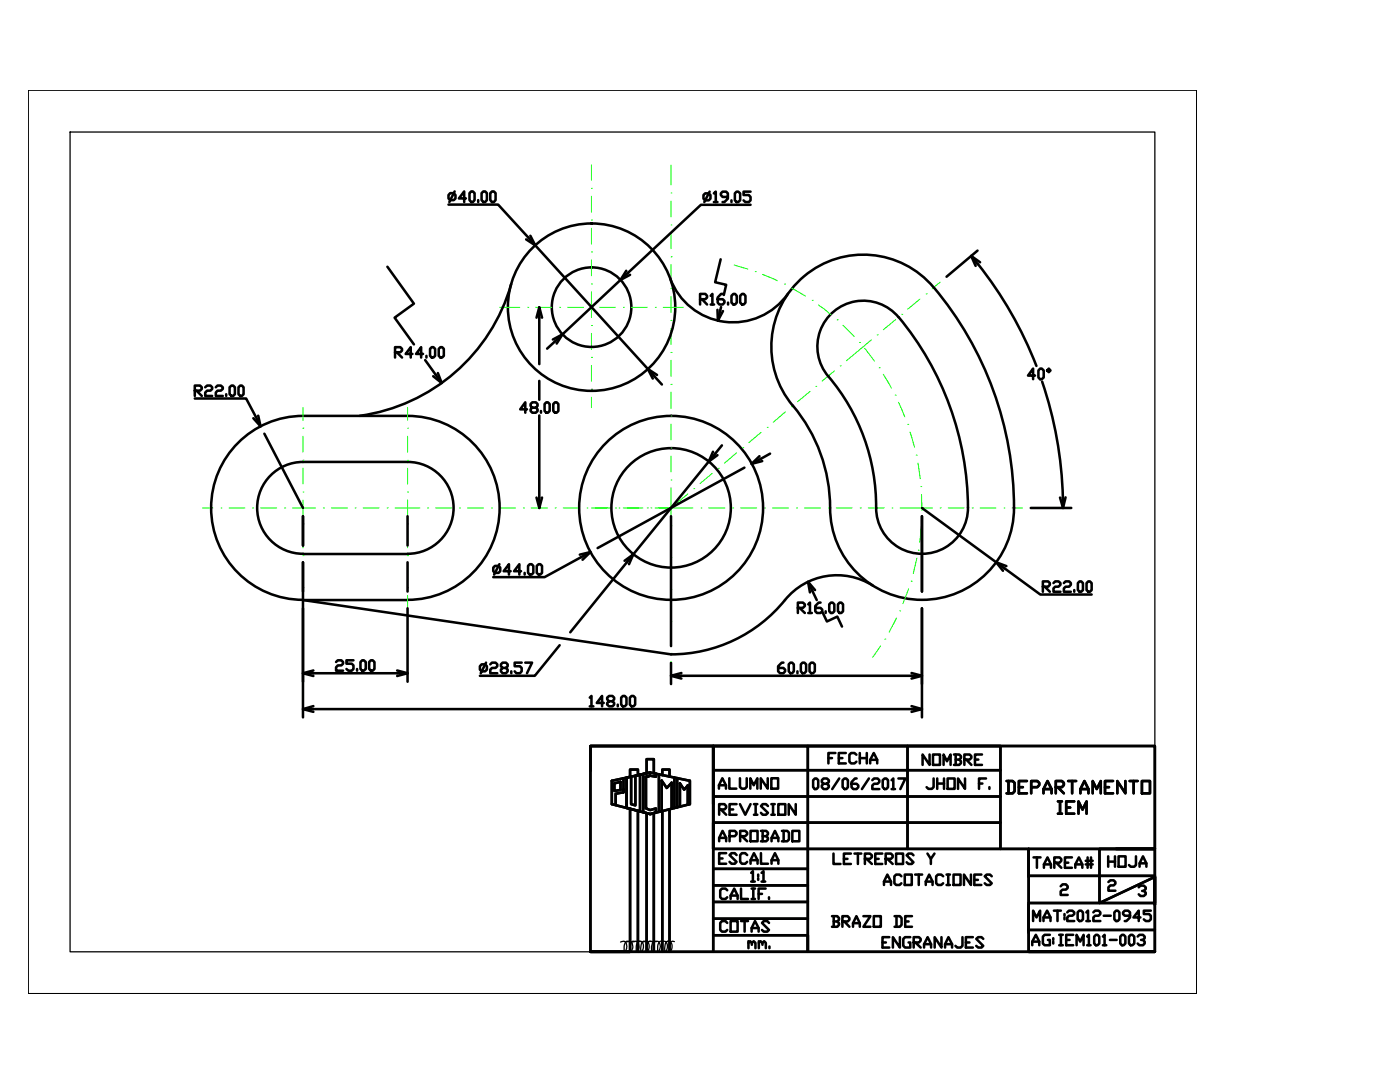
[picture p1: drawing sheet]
<svg xmlns="http://www.w3.org/2000/svg" width="279mm" height="216mm" viewBox="0 0 279 216" stroke-linecap="round" stroke-linejoin="round" font-family="sans-serif">
<!-- layer: Eje -->
<g fill="none" stroke="#0f0" stroke-width=".2">
<path d="M118 37.6h.1M118 32.9v3.1M118 39.1v3.2M133.9 38.5h.1M133.9 32.9v4M118 56.7h.1M118 50.3h.1M118 43.9h.1M118 45.5v3.2M118 51.9v3.1M118 58.2v5.1M133.9 57.6h.1"/>
<path d="M133.9 51.2h.1M133.9 44.9h.1M133.9 40.1v3.2M133.9 46.5v3.1M133.9 52.8v3.2M133.9 59.2v3.2M146.5 52.9l2.7 .8M150.7 54.2h.1M152.2 54.8l2.9 1.2M156.6 56.7h.1M158 57.5l2.7 1.6M162.1 59.9h.1"/>
<path d="M183.6 59.7l-2.4 2M184.8 58.6h.1M187.6 56.3l-1.6 1.3M99.7 61.3h4M105.3 61.3h.1M106.9 61.3h3.2M111.7 61.3h.1M113.3 61.3h3.2M118 77.7h.1M118 71.3h.1M118 65h.1M118 61.3h.1"/>
<path d="M118 66.5v3.2M118 72.9v3.2M118 79.3v2M119.6 61.3h3.2M124.4 61.3h.1M126 61.3h3.2M130.8 61.3h.1M132.3 61.3h4.1M133.9 76.7h.1M133.9 70.3h.1M133.9 63.9h.1M133.9 65.5v3.2"/>
<path d="M133.9 71.9v3.2M133.9 78.2v3.3M161.6 78.1l-2.4 2.1M162.8 77.1h.1M163.3 60.8l2.5 2M166.5 74l-2.4 2M167.1 63.8h.1M167.7 73h.1M168.2 64.9l2.3 2.3M171.5 68.3h.1M172.6 69.5l1.9 2.6M173.9 67.8l-5 4.2"/>
<path d="M175.1 66.8h.1M175.4 73.4h.1M176.3 74.7l1.6 2.7M178.7 78.8h.1M178.7 63.8l-2.4 2M180 62.7h.1M60.5 85.4h.1M60.5 91.8h.1M60.5 98.2h.1M60.5 81.3v2.6M60.5 87.1v3.1M60.5 93.4v3.2"/>
<path d="M60.5 99.8v3.2M81.3 85.4h.1M81.3 91.8h.1M81.3 98.2h.1M81.3 81.3v2.6M81.3 87.1v3.1M81.3 93.4v3.2M81.3 99.8v3.2M133.9 95.8h.1M133.9 89.4h.1M133.9 83h.1M133.9 84.6v3.2"/>
<path d="M133.9 91v3.2M133.9 97.3v6M137.3 98.6l-3.4 2.8h-3.2M138.5 97.5h.1M142.1 94.5l-2.4 2M143.4 93.4h.1M147 90.4l-2.4 2M148.2 89.3h.1M151.9 86.3l-2.4 2M153.1 85.3h.1M156.7 82.2l-2.4 2.1M158 81.2h.1"/>
<path d="M179.3 80.3l1.3 2.9M181.2 84.7h.1M181.6 86.2l.9 3.1M182.9 90.8h.1M183.2 92.4l.5 3.1M183.8 97.1h.1M183.9 98.7l.1 3.2M40.4 101.4h2.1M44.1 101.4h.1M45.7 101.4h3.2M50.4 101.4h.1M52 101.4h3.2"/>
<path d="M56.8 101.4h.1M58.4 101.4h4.6M60.5 104.5h.1M60.5 110.9h.1M60.5 117.3h.1M60.5 106.1v3.2M60.5 112.5v3.2M60.5 118.8v2.6M64.5 101.4h.1M66.1 101.4h3.2M70.9 101.4h.1M72.5 101.4h3.2"/>
<path d="M77.3 101.4h.1M78.8 101.4h5M81.3 104.5h.1M81.3 110.9h.1M81.3 117.3h.1M81.3 106.1v3.2M81.3 112.5v3.2M81.3 118.8v2.6M85.4 101.4h.1M87 101.4h3.1M91.7 101.4h.1M93.3 101.4h3.2"/>
<path d="M98.1 101.4h.1M99.7 101.4h3.1M104.5 101.4h.1M106 101.4h3.2M110.8 101.4h.1M112.4 101.4h3.2M117.2 101.4h.1M118 101.4h3.9M122.8 101.4h.1M123.5 101.4h.1M124.4 101.4h3.9M129.2 101.4h.1"/>
<path d="M129.9 101.4h.1M131.5 101.4h6.8M133.9 104.9h.1M133.9 111.3h.1M133.9 117.6h.1M133.9 106.5v3.2M133.9 112.9v3.1M133.9 119.2v3.2M139.9 101.4h.1M141.4 101.4h3.3M146.2 101.4h.1M147.8 101.4h3.2"/>
<path d="M152.6 101.4h.1M154.2 101.4h3.2M159 101.4h.1M160.5 101.4h3.2M165.3 101.4h.1M166.9 101.4h3.2M171.7 101.4h.1M173.3 101.4h3.2M178 101.4h.1M179.6 101.4h6.5M181.3 117.5l-1.1 3M181.8 116h.1"/>
<path d="M183 111.4l-.7 3M183.3 109.8h.1M183.9 105l-.4 3.2M184 103.4h.1M187.6 101.4h.1M189.2 101.4h3.2M194 101.4h.1M195.6 101.4h3.2M200.4 101.4h.1M201.9 101.4h2.1M133.9 124h.1M133.9 130.4h.1"/>
<path d="M133.9 125.6v3.1M133.9 132v1.9M175.7 128.9l-1.5 2.3M176.6 127.5h.1M178.9 123.3l-1.5 2.9M179.5 121.9h.1"/>
</g>
<!-- layer: Perfil visible -->
<g fill="none" stroke="#000" stroke-width=".51">
<path d="M89.8 38.5h.8l.3 .4v.7l-.3 .3h-.8l-.3-.3v-.7zM90.7 38.2l-1 2.1M93 39.6h-1.4l1-1.4v2.1M93.7 38.5l.3-.3h.4l.3 .3v1.4l-.3 .4h-.4l-.3-.4zM95.4 39.9v.4M96.1 38.5l.3-.3h.4l.4 .3v1.4l-.4 .4h-.4l-.3-.4zM97.8 38.5l.4-.3h.4l.3 .3v1.4l-.3 .4h-.4l-.4-.4zM140.7 38.6h.7l.4 .3v.7l-.4 .4h-.7l-.3-.4v-.7zM141.6 38.2l-1 2.1M142.5 38.6l.3-.4v2.1M145.3 39.3h-1.1l-.3-.4v-.3l.3-.4h.7l.4 .4v1l-.7 .7h-.4M146 40v.3"/>
<path d="M146.7 38.6l.3-.4h.3l.4 .4v1.4l-.4 .3h-.3l-.3-.3zM149.8 38.2h-1.4v.7h1.1l.3 .4v.7l-.3 .3h-.8l-.3-.3M77.3 53.2l5.3 7.4-3.8 2.8 3.8 5.3M89.5 40.8h9.9l6 6.6M102 56.7a36.7 36.7 0 0 1-30.2 26.3M106.8 49l22.5 24.6M123.8 55.9l-11.6 10.8M133.7 55.5a13.4 13.4 0 0 0 23.5 3.1M139.7 59.7h1.1l.3-.3v-.4l-.3-.4h-1.1v2.2M140.1 59.7l1 1.1M141.8 59l.4-.4v2.2M142.5 40.3h.7"/>
<path d="M143.8 51.7l-1.1 4.6 2.2 .5-.4 2.1M144.2 58.6h-.3l-.7 .8v1l.4 .4h.6l.4-.4v-.4l-.4-.3h-1M146 59l.4-.4h.3l.3 .4v1.4l-.3 .4h-.3l-.4-.4zM147.7 59l.4-.4h.3l.4 .4v1.4l-.4 .4h-.3l-.4-.4zM149.8 40.9h-9.9l-14.5 13.5M186.3 57.4a18.4 18.4 0 0 0-25.8-2.3 18.4 18.4 0 0 0-2.3 25.9M186.4 57.3a68 68 0 0 1 15.9 45.8 18.4 18.4 0 0 1-20 16.5 18.4 18.4 0 0 1-16.7-19.8 31.7 31.7 0 0 0-7.4-18.9M195.1 50l-6.2 5.2M195.2 52.7a78.2 78.2 0 0 1 11.6 20.3M38.9 79.5h10.2l2 3.7M38.9 77.9h1l.4-.3v-.3l-.4-.4h-1v2.1M39.2 77.9l1.1 1.1"/>
<path d="M41 77.3l.3-.4h.7l.3 .4v.3l-.3 .3h-.7l-.3 .4v.7h1.3M43.1 77.3l.3-.4h.7l.4 .4v.3l-.4 .3h-.7l-.3 .4v.7h1.4M45.1 78.7v.3M45.8 77.3l.4-.4h.3l.4 .4v1.4l-.4 .3h-.3l-.4-.3zM47.6 77.3l.3-.4h.4l.3 .4v1.4l-.3 .3h-.4l-.3-.3zM78.8 70.3h1.1l.3-.4v-.3l-.3-.3h-1.1v2M79.2 70.3l1 1M82.3 70.6h-1.3l1-1.3v2M84.4 70.6h-1.4l1-1.3v2M84.9 71.9l2 2.8M85.1 71v.3M85.8 69.6l.4-.3h.3l.3 .3v1.4l-.3 .3h-.3l-.4-.3z"/>
<path d="M87.6 69.6l.3-.3h.3l.4 .3v1.4l-.4 .3h-.3l-.3-.3zM107.6 63.4v9.3M107.6 76v3.8M110.7 68.2l-1.5 1.4M130.7 75.2l1.4 1.5M141.8 60.8h.7M143.9 61.3l-.2 .6M145.3 60.4v.4M179.3 63.3a59.7 59.7 0 0 1 13.8 39 9.2 9.2 0 0 1-9.5 8.2 9.2 9.2 0 0 1-8.7-9.2 40.5 40.5 0 0 0-10.2-27 9.2 9.2 0 0 1 2.1-12.5 9.2 9.2 0 0 1 12.5 1.5M206.6 74.9h-1.4l1-1.4v2.2M207.6 73.5h.3l.4 .4v1.4l-.4 .4h-.3l-.4-.4v-1.4zM208 76.1a78.2 78.2 0 0 1 4.1 23.1"/>
<path d="M209.3 73.5l.3 .4-.3 .4-.3-.4zM52.8 86.5l7.7 14.9M81.3 92.2h-20.8a9.2 9.2 0 0 0-9.2 9.1 9.2 9.2 0 0 0 9.2 9.2M81.3 83h-20.8a18.4 18.4 0 0 0-18.4 18.3 18.4 18.4 0 0 0 18.4 18.4M81.4 92.2a9.2 9.2 0 0 1 9.1 9.1 9.2 9.2 0 0 1-9.1 9.2M81.4 83a18.4 18.4 0 0 1 18.3 18.3 18.4 18.4 0 0 1-18.3 18.4M105.2 81.7h-1.4l1-1.4v2.1M106.2 81.3l-.3-.3v-.4l.3-.3h.7l.4 .3v.4l-.4 .3h-.7l-.3 .4v.3l.3 .4h.7l.4-.4v-.3l-.4-.4M107.6 82.9v16.4M108 82v.4M108.7 80.6l.3-.3h.4l.3 .3v1.4l-.3 .4h-.4l-.3-.4zM110.4 80.6l.4-.3h.3l.3 .3v1.4l-.3 .4h-.3l-.4-.4z"/>
<path d="M141.4 92.1l-15 18.5M144.1 88.9l-1.3 1.6M148.6 93.3l-29.3 16.1M153.7 90.5l-1.8 1M60.5 110.5h20.8M60.5 103v5.9M60.5 112.2v30.9M81.3 103v5.9M81.3 112.2v5.8M98.4 113.3l.4-.4h.7l.3 .4v.7l-.3 .3h-.7l-.4-.3zM99.7 112.6l-1.1 2.1M101.9 114h-1.4l1.1-1.4v2.1"/>
<path d="M104 114h-1.4l1-1.4v2.1M104.7 114.3v.4M105.4 112.9l.3-.3h.4l.3 .3v1.4l-.3 .4h-.4l-.3-.4zM107.1 112.9l.4-.3h.3l.4 .3v1.4l-.4 .4h-.3l-.4-.4zM116 111.2l-7.3 4h-10.3M125.1 112.2l-11.3 14M133.9 103v25.9M162.2 118l.8 1.7M174.2 116.9a13.4 13.4 0 0 0-17.5 2.8 29.2 29.2 0 0 1-22.8 10.9l-73.4-10.9h20.8M184 103v15M184 101.4l14.8 10.8M200.5 113.4l7.1 5.2h10.3"/>
<path d="M205.7 101.4h8.1M208.1 117.1h1.1l.3-.4v-.4l-.3-.3h-1.1v2.1M208.5 117.1l1 1M210.2 116.3l.4-.3h.7l.3 .3v.4l-.3 .4h-.7l-.4 .3v.7h1.4M212.3 116.3l.4-.3h.7l.3 .3v.4l-.3 .4h-.7l-.4 .3v.7h1.4M214.4 117.7v.4M215.1 116.3l.3-.3h.4l.3 .3v1.4l-.3 .4h-.4l-.3-.4zM216.8 116.3l.4-.3h.3l.4 .3v1.4l-.4 .4h-.3l-.4-.4zM62.5 134.3h16.8M67.1 132.1l.3-.3h.7l.4 .3v.3l-.4 .4h-.7l-.3 .4v.6h1.4M70.5 131.8h-1.4v.6h1.1l.3 .4v.7l-.3 .3h-.7l-.4-.3M71.3 133.5v.3"/>
<path d="M71.9 132.1l.4-.3h.3l.4 .3v1.4l-.4 .3h-.3l-.4-.3zM73.7 132.1l.3-.3h.4l.3 .3v1.4l-.3 .3h-.4l-.3-.3zM81.3 121.4v14.6M96.1 132.6h.7l.4 .3v.7l-.4 .4h-.7l-.3-.4v-.7zM97 132.2l-1.1 2.1M97.8 132.6l.4-.4h.7l.3 .4v.3l-.3 .4h-.7l-.4 .3v.7h1.4M100.3 133.3l-.3-.4v-.3l.3-.4h.7l.3 .4v.3l-.3 .4h-.7l-.3 .3v.4l.3 .3h.7l.3-.3v-.4l-.3-.3M102 134v.3M104.1 132.2h-1.4v.7h1.1l.3 .4v.7l-.3 .3h-.7l-.4-.3M104.8 132.2h1.4l-1 2.1M111.7 128.7l-5 6.1h-10.9M117.7 139.2l.3-.3v2"/>
<path d="M121.6 139.9l-.4-.4v-.3l.4-.3h.6l.4 .3v.3l-.4 .4h-.6l-.4 .4v.3l.4 .3h.6l.4-.3v-.3l-.4-.4M124 139.2l.3-.3h.4l.3 .3v1.4l-.3 .3h-.4l-.3-.3zM125.7 139.2l.3-.3h.4l.4 .3v1.4l-.4 .3h-.4l-.3-.3zM133.9 132.3v4.2M136 134.8h45.9M156.4 132.2h-.4l-.7 .7v1.1l.4 .3h.7l.3-.3v-.4l-.3-.3h-1.1M157.4 132.6l.3-.4h.4l.3 .4v1.4l-.3 .3h-.4l-.3-.3zM159.1 134v.3M159.2 121.3h1l.4-.4v-.3l-.4-.4h-1v2.1M159.6 121.3l1 1M159.8 132.6l.4-.4h.3l.4 .4v1.4l-.4 .3h-.3l-.4-.3zM161.3 120.6l.3-.4v2.1"/>
<path d="M161.3 122.3h.7M161.6 132.6l.3-.4h.4l.3 .4v1.4l-.3 .3h-.4l-.3-.3zM163.8 120.2h-.4l-.7 .7v1.1l.3 .3h.8l.3-.3v-.4l-.3-.3h-1.1M164.1 122.1l.9 1.9 2.1-1 .9 2M164.8 122v.3M165.5 120.6l.3-.4h.4l.3 .4v1.4l-.3 .3h-.4l-.3-.3zM167.2 120.6l.4-.4h.3l.3 .4v1.4l-.3 .3h-.3l-.4-.3zM184 121.4v21.7M62.5 141.5h119.4M117.7 140.9h.7M120.5 140.3h-1.4l1.1-1.4v2M123.3 140.6v.3"/>
<circle cx="118.1" cy="61.3" r="16.7"/>
<circle cx="118.1" cy="61.3" r="7.9"/>
<circle cx="133.9" cy="101.3" r="18.4"/>
<circle cx="133.9" cy="101.3" r="11.9"/>
</g>
<!-- layer: 0 -->
<g fill="none" stroke="#000" stroke-width=".51">
<path d="M105.4 47.4l1.4 1.6M105.8 47l1 2-1.8-1.2M125 54l-1.2 1.9 1.9-1.1M125.4 54.4l-1.6 1.5M193.8 51.1l1.3 1.6M195.6 52.3l-1.8-1.2 .9 2M86.9 74.7l1.3 1.7M87.4 74.4l.8 2-1.7-1.3M107.1 63.4l.5-2.1 .6 2.1M107.6 61.3v2.1M110.3 67.7l1.9-1-1.1 1.9M112.2 66.7l-1.5 1.5"/>
<path d="M129.3 73.6l1.4 1.6M131.1 74.8l-1.8-1.2 1 1.9M143.2 61.8l.1 2.2 1-1.9M143.7 61.9l-.4 2.1M51.1 83.2l.9 1.9M51.5 82.9l.5 2.2-1.4-1.6M107.1 99.3l.5 2.1 .6-2.1M107.6 99.3v2.1M142.3 90.1l-.9 2 1.8-1.3M142.8 90.5l-1.4 1.6M151.6 91l-1.6 1.6 2.1-.6M151.9 91.5l-1.9 1.1"/>
<path d="M212.1 99.3v2.1M212.7 99.2l-.6 2.2-.5-2.1M115.7 110.7l2.1-.5-1.5 1.5M117.8 110.2l-1.8 1M124.6 111.9l1.8-1.3-.9 2M126.4 110.6l-1.3 1.6M161.3 116.1l.9 1.9M162.7 117.7l-1.4-1.6 .3 2.1M198.8 112.2l1.7 1.2M200.8 113l-2-.8 1.4 1.7M60.5 134.3h2M62.5 133.8l-2 .5 2 .6"/>
<path d="M79.3 133.8l2 .5-2 .6M79.3 134.3h2M133.9 134.8h2.1M136 134.3l-2.1 .5 2.1 .6M181.9 134.3l2.1 .5-2.1 .6M181.9 134.8h2.1M60.5 141.5h2M62.5 140.9l-2 .6 2 .5M181.9 140.9l2.1 .6-2.1 .5M181.9 141.5h2.1"/>
</g>
<!-- layer: continua -->
<g fill="none" stroke="#000" stroke-width=".51">
<path d="M117.8 148.9h112.7v41h-112.7zM117.8 153.8v-4.9h24.5v41M122.1 155.8l7.7-1.7 7.9 1.7v4.7l-7.9 1.9-7.7-1.9zM122.6 156.3l1.2-.3v1.6l-1.2 .2zM124.4 155.3v2.8l-1.5 .3v2.2M125.1 155.3v-.1v6M127.3 154.7v-1.1h-1.6v1.4M128.7 154.4h-.3v7.7l1.4 .3 1.1-.3v-.8l-1.1 .3-.9-.3v-6.3l.9-.2-.9 .2M129 154.3v-2.8h1.5v2.8M129.8 154.1l-2.1 .5v7.3l-2.6-.7v-6l.9-.2v5.5l.8 .2v-5.9l.9-.2M130.9 154.4v.6l-1.1-.2M131.5 154.5v7.5"/>
<path d="M132.2 154.7v-1.1h1.4v1.4M134.6 155.2v6M135.1 155.3v5.8M142.3 148.9h18.9v41v-3.3h-18.9M142.3 148.9v20.5h88.2M142.3 158.9h57.4M142.3 153.7h57.4M142.3 148.9v11.6M143.5 157.4v-.7l.7-1.4 .7 1.4v.7M143.5 156.7h1.4M145.6 155.3v2.1h1.4M147.7 155.3v1.7l.3 .4h.7l.3-.4v-1.7"/>
<path d="M149.7 157.4v-2.1l.7 1.4 .7-1.4v2.1M153.2 155.3v2.1l-1.4-2.1v2.1M153.9 155.3h1.4v2.1h-1.4zM161.2 148.9h19.9v20.5M162.3 155.7l.3-.4h.4l.3 .4v1.4l-.3 .4h-.4l-.3-.4zM164.4 156.4l-.4-.3v-.4l.4-.4h.6l.4 .4v.4l-.4 .3h-.6l-.4 .3v.4l.4 .4h.6l.4-.4v-.4l-.4-.3M165.3 151.3h.7M166.7 150.3h-1.4v2M167.4 151.3h.7M167.5 155.3l-1.4 2.2M168.2 155.7l.3-.4h.4l.3 .4v1.4l-.3 .4h-.4l-.3-.4zM168.8 150.3h-1.4v2h1.4"/>
<path d="M170.9 150.6l-.4-.3h-.6l-.4 .3v1.4l.4 .3h.6l.4-.3M171 155.3h-.4l-.7 .8v1l.4 .4h.7l.3-.4v-.4l-.3-.3h-1.1M171.6 151.3h1.4M171.6 150.3v2M173 150.3v2M173.4 155.3l-1.4 2.2M173.7 152.3v-.7l.7-1.3 .7 1.3v.7M173.7 151.6h1.4M174.1 155.7l.3-.4h.7l.4 .4v.4l-.4 .3h-.7l-.3 .3v.8h1.4M176.2 155.7l.3-.4h.4l.3 .4v1.4l-.3 .4h-.4l-.3-.4zM177.9 155.7l.4-.4v2.2M177.9 157.5h.7"/>
<path d="M179.3 155.3h1.4l-1 2.2M181.1 148.9h18.6v20.5M185.5 150.6v2l-1.4-2v2M186.2 150.6h1.4v2h-1.4zM186.3 155.3v1.8l-.3 .3h-.7l-.4-.3M187 155.3v2.1M187 156.4h1.4M188.3 152.6v-2l.7 1.3 .7-1.3v2M188.4 155.3v2.1M189.1 155.3h1.4v2.1h-1.4zM190.4 150.6h1l.4 .3v.3l-.4 .4M190.7 151.6h.7l.4 .3v.4l-.4 .3h-1"/>
<path d="M190.7 150.6v2M192.5 151.6h1l.4-.4v-.3l-.4-.3h-1v2M192.6 155.3v2.1l-1.4-2.1v2.1M192.8 151.6l1.1 1M194.6 151.6h.7M195.4 156.4h.7M196 150.6h-1.4v2h1.4M196.8 155.3h-1.4v2.1M197.5 157.1v.3M200.9 155.8h1.2l.4 .4v1.7l-.4 .4h-1.2M201.3 155.8v2.5M203.3 157.1h.8"/>
<path d="M204.9 155.8h-1.6v2.5h1.6M205.8 157.1h1.2l.4-.5v-.4l-.4-.4h-1.2v2.5M208.3 158.3v-.8l.8-1.7 .8 1.7v.8M208.3 157.5h1.6M210.7 157.1h1.2l.4-.5v-.4l-.4-.4h-1.2v2.5M211.1 157.1l1.2 1.2M211.1 159.9h.8M211.6 159.9v2.5M213.2 155.8h1.6M214 155.8v2.5M214.4 159.9h-1.6v2.5h1.6M215.6 158.3v-.8l.8-1.7 .8 1.7v.8"/>
<path d="M215.6 157.5h1.6M218.1 158.3v-2.5l.8 1.7 .8-1.7v2.5M220.5 157.1h.8M222.1 155.8h-1.6v2.5h1.6M224.6 155.8v2.5l-1.6-2.5v2.5M225.4 155.8h1.6M226.2 155.8v2.5M227.9 155.8h1.6v2.5h-1.6zM125.7 161.4v28.5h-7.9h7.9M127.3 161.8v28.1M129 162.2v27.7M130.5 162.2v27.7"/>
<path d="M132.2 161.8v28.1M133.6 161.5v28.4M134 161.3v-5.1l-.9 1-1-1.4v6.1M137.3 160.5v-3.8l-.8 .9-.8-1.3v4.6M142.3 180h18.9M142.3 176.7h18.9M142.3 173.4h18.9M143.5 161.5h1.1l.3-.3v-.4l-.3-.3h-1.1v2.1M143.5 167.9v-.7l.7-1.4 .7 1.4v.7M143.5 167.2h1.4M143.5 171.3h.7M143.9 161.5l1 1.1"/>
<path d="M144.9 170.2h-1.4v2.2h1.4M145.1 177.6l-.3-.3h-.7l-.4 .3v1.4l.4 .4h.7l.3-.4M145.6 166.8h1.1l.3-.3v-.4l-.3-.3h-1.1v2.1M145.6 161.5h.7M145.8 179.4v-.7l.7-1.4 .7 1.4v.7M145.8 178.7h1.4M147 160.5h-1.4v2.1h1.4M147 170.6l-.3-.4h-.7l-.4 .4 1.4 1.4-.3 .4h-.7l-.4-.4M147.7 160.5l1 2.1 1.1-2.1M147.7 166.8h1l.4-.3v-.4l-.4-.3h-1v2.1M147.9 177.3v2.1h1.4M148.1 166.8l1 1.1"/>
<path d="M149.1 170.6l-.4-.4h-.6l-.4 .4v1.4l.4 .4h.6l.4-.4M149.8 165.8h1.4v2.1h-1.4zM149.8 172.4v-.8l.7-1.4 .7 1.4v.8M149.8 171.6h1.4M149.9 174.2l.4-.4v2.1M149.9 175.9h.7M150 177.3h.7M150 179.4h.7M150.3 177.3v2.1M150.5 162.6h.6M150.5 160.5h.6M150.8 160.5v2.1"/>
<path d="M151.3 174.5v.4M151.3 175.2v.4M151.4 178.4h.7M151.9 165.8h1l.4 .3v.4l-.4 .3M151.9 170.2v2.2h1.4M152 174.2l.4-.4v2.1M152 175.9h.7M152.2 166.8h.7l.4 .4v.3l-.4 .4h-1M152.2 165.8v2.1M152.8 177.3h-1.4v2.1M153.3 160.8l-.4-.3h-.7l-.3 .3 1.4 1.4-.4 .4h-.7l-.3-.4M153.5 179v.4"/>
<path d="M153.9 162.6h.7M153.9 160.5h.7M154 167.9v-.7l.7-1.4 .6 1.4v.7M154 172.4v-.8l.7-1.4 .6 1.4v.8M154 167.2h1.3M154 171.6h1.3M154.3 160.5v2.1M155.3 160.5h1.4v2.1h-1.4zM156.1 165.8h1l.4 .3v1.4l-.4 .4h-1M156.4 165.8v2.1M158.1 165.8h1.4v2.1h-1.4zM158.8 160.5v2.1l-1.4-2.1v2.1"/>
<path d="M166.3 170.3v2.1h1.4M168.4 171.4h.7M169.8 170.3h-1.4v2.1h1.4M170.5 170.3h1.4M171.2 170.3v2.1M172.6 171.4h1l.4-.4v-.3l-.4-.4h-1v2.1M172.9 171.4l1.1 1M174.7 171.4h.7M176.1 170.3h-1.4v2.1h1.4M176.4 176.6v-.7l.7-1.4 .7 1.4v.7M176.4 175.9h1.4M176.8 171.4h1l.4-.4v-.3l-.4-.4h-1v2.1"/>
<path d="M177.1 171.4l1.1 1M178.8 170.3h1.4v2.1h-1.4zM179.9 174.9l-.4-.4h-.7l-.3 .4v1.3l.3 .4h.7l.4-.4M180.6 174.5h1.4v2.1h-1.4zM182.3 170.7l-.3-.4h-.7l-.4 .4 1.4 1.4-.3 .3h-.7l-.4-.3M182.6 174.5h1.4M183.4 174.5v2.1M184.8 176.6v-.7l.6-1.4 .7 1.4v.7M184.8 175.9h1.3M185.1 170.3l.7 1.1v1M186.5 170.3l-.7 1.1M188.2 174.9l-.4-.4h-.6l-.4 .4v1.3l.4 .4h.6l.4-.4"/>
<path d="M188.9 174.5h.7M188.9 176.6h.7M189.2 174.5v2.1M190.3 174.5h1.4v2.1h-1.4zM193.8 174.5v2.1l-1.4-2.1v2.1M194.5 175.6h.7M195.8 174.5h-1.3v2.1h1.3M197.9 174.9l-.3-.4h-.7l-.4 .4 1.4 1.3-.3 .4h-.7l-.4-.4M199.7 164.1h-57.4v5.3M205.3 175v-5.6v20.5h25.2h-25.2M205.3 174.8h25.2v5.4h-25.2M206.3 171.1h1.4"/>
<path d="M206.9 171.1v2.1M208.3 173.2v-.7l.8-1.4 .6 1.4v.7M208.3 172.5h1.4M210.4 172.1h1.1l.3-.3v-.4l-.3-.3h-1.1v2.1M210.8 172.1l1 1.1M211.1 162.4h.8M211.7 176.8l.4-.3h.6l.4 .3v.4l-.4 .3h-.6l-.4 .4v.7h1.4M212.5 172.1h.7M212.8 161.1h.8M213.9 171.1h-1.4v2.1h1.4M214.6 173.2v-.7l.7-1.4 .7 1.4v.7M214.6 172.5h1.4"/>
<path d="M215.2 162.4v-2.5l.8 1.7 .8-1.7v2.5M216.7 172.5h1.4M216.7 171.8h1.4M217.1 171.1v2.1M217.7 171.1v2.1M221.2 170.9v2M221.2 171.9h1.3M221.2 176l.4-.3h.7l.3 .3v.3l-.3 .4h-.7l-.4 .4v.6h1.4M222.5 170.9v2M222.7 169.4h7.8h-11.1v10.8l11.1-5.2v5.5M223.2 170.9h1.4v2h-1.4zM226.7 170.9v1.7l-.3 .3h-.7l-.4-.3"/>
<path d="M227.3 177.1l.3-.4h.7l.4 .4v.3l-.4 .4h-.4M227.4 172.9v-.6l.7-1.4 .7 1.4v.6M227.4 172.3h1.4M228.3 177.8l.4 .3v.3l-.4 .4h-.7l-.3-.4M142.3 183.3h18.9M145.1 184.2l-.3-.4h-.7l-.4 .4v1.4l.4 .3h.7l.3-.3M145.8 183.8h1.4v2.1h-1.4zM147.9 183.8h1.4M148.6 183.8v2.1M149.4 188.1l.3-.3 .3 .3v.4M149.4 187.8v1.4M150 185.9v-.7l.7-1.4 .7 1.4v.7"/>
<path d="M150 185.2h1.4M150 188.1l.4-.3 .4 .3v1.1M151.4 188.1l.4-.3 .4 .3v.4M151.4 187.8v1.4M152.2 188.1l.3-.3 .3 .3v1.1M153.5 184.2l-.4-.4h-.7l-.3 .4 1.4 1.4-.4 .3h-.7l-.3-.3M153.6 188.9v.3M166 182.8h1.1l.3 .4v.3l-.3 .4M166.4 183.9h.7l.3 .3v.3l-.3 .4h-1.1M166.4 182.8v2.1M168.1 183.9h1.1l.3-.4v-.3l-.3-.4h-1.1v2.1M168.5 183.9l1 1"/>
<path d="M170.2 184.9v-.7l.7-1.4 .7 1.4v.7M170.2 184.2h1.4M172.3 182.8h1.4l-1.4 2.1h1.4M174.4 182.8h1.4v2.1h-1.4zM176.1 188.1h.7M177.5 187h-1.4v2.1h1.4M178.5 182.8h1.1l.3 .4v1.3l-.3 .4h-1.1M178.9 182.8v2.1M179.6 187v2.1l-1.4-2.1v2.1M180.7 183.9h.6M181.7 187h-1.1l-.3 .3v1.4l.3 .4h1.1v-1h-.4M182 182.8h-1.3v2.1h1.3"/>
<path d="M182.3 188.1h1.1l.3-.4v-.4l-.3-.3h-1.1v2.1M182.7 188.1l1 1M184.4 189.1v-.7l.7-1.4 .7 1.4v.7M184.4 188.4h1.4M187.9 187v2.1l-1.4-2.1v2.1M188.6 189.1v-.7l.7-1.4 .7 1.4v.7M188.6 188.4h1.4M192.1 187v1.7l-.4 .4h-.7l-.3-.4M192.8 188.1h.7M194.2 187h-1.4v2.1h1.4M196.2 187.3l-.3-.3h-.7l-.4 .3 1.4 1.4-.3 .4h-.7l-.4-.4M205.2 185.6h25.3"/>
<path d="M205.3 180.5v5.6M206 188.6v-.7l.7-1.4 .7 1.4v.7M206 187.9h1.4M206.2 183.8v-2.1l.7 1.4 .7-1.4v2.1M208.3 183.8v-.7l.7-1.4 .6 1.4v.7M208.3 183.1h1.3M209.5 186.5h-1l-.4 .4v1.4l.4 .3h1v-1h-.4M210.2 187.2v.4M210.2 187.9v.4M210.3 181.7h1.4M211 181.7v2.1M211.4 186.5h.7"/>
<path d="M211.4 188.6h.7M211.7 186.5v2.1M212.4 182.4v.3M212.4 183.1v.3M212.8 187.6h.7M213 182l.3-.3h.7l.4 .3v.4l-.4 .3h-.7l-.3 .4v.7h1.4M214.2 186.5h-1.4v2.1h1.4M214.9 188.6v-2.1l.7 1.4 .7-1.4v2.1M215.1 182l.3-.3h.4l.3 .3v1.4l-.3 .4h-.4l-.3-.4zM216.8 182l.3-.3v2.1M216.8 183.8h.7M217 186.9l.3-.4v2.1"/>
<path d="M217 188.6h.6M218.2 182l.3-.3h.8l.3 .3v.4l-.3 .3h-.8l-.3 .4v.7h1.4M218.4 186.9l.3-.4h.3l.4 .4v1.4l-.4 .3h-.3l-.3-.3zM220.1 186.9l.3-.4v2.1M220.1 188.6h.7M220.3 182.7h1.4M221.5 187.6h1.4M222.4 182l.3-.3h.4l.3 .3v1.4l-.3 .4h-.4l-.3-.4zM223.6 186.9l.3-.4h.4l.3 .4v1.4l-.3 .3h-.4l-.3-.3zM225.3 186.9l.4-.4h.3l.4 .4v1.4l-.4 .3h-.3l-.4-.3zM225.5 182.7h-1l-.4-.3v-.4l.4-.3h.6l.4 .3v1.1l-.7 .7h-.3M227 186.9l.4-.4h.7l.3 .4v.3l-.3 .4h-.4"/>
<path d="M227.6 183.1h-1.4l1.1-1.4v2.1M228.1 187.6l.3 .3v.4l-.3 .3h-.7l-.4-.3M229.7 181.7h-1.4v.7h1l.4 .3v.7l-.4 .4h-.6l-.4-.4"/>
</g>
<!-- layer: 0 -->
<g fill="none" stroke="#000" stroke-width=".25">
<path d="M5.6 18h233.2v180.3h-233.2zM14 26.3h216.5v163.6h-216.5zM123.8 188a.73 .73 0 0 1 .9-.1 .73 .73 0 0 1 .4 .8v.5l-.3 .7M125 188a.73 .73 0 0 1 .9-.1 .73 .73 0 0 1 .4 .8v.5l-.3 .7M125.5 187.9a.52 .52 0 0 0-.8 .3l-.1 .7v1M126.3 188a.73 .73 0 0 1 .8-.1 .73 .73 0 0 1 .4 .8v.5l-.3 .7M126.7 187.9a.52 .52 0 0 0-.8 .3l-.2 .7v1M127.2 188a.78 .78 0 0 1 .9-.1 .78 .78 0 0 1 .3 1l-.3 1M127.9 187.9a.52 .52 0 0 0-.8 .3l-.1 .7v1M128.3 188a.78 .78 0 0 1 1-.1 .78 .78 0 0 1 .3 1l-.4 1M128.9 187.9a.64 .64 0 0 0-.7 0 .64 .64 0 0 0-.3 .7v1.3M129.3 188a.78 .78 0 0 1 1-.1 .78 .78 0 0 1 .3 1l-.4 1"/>
<path d="M130 187.9a.52 .52 0 0 0-.8 .3l-.2 1v.7M130.5 188a.73 .73 0 0 1 .9-.1 .73 .73 0 0 1 .4 .8l-.3 1.2M131 187.9a.63 .63 0 0 0-.7 0 .63 .63 0 0 0-.2 .7v1.3M132 188a.78 .78 0 0 1 .9-.1 .78 .78 0 0 1 .3 1l-.3 1M132.2 187.9a.52 .52 0 0 0-.8 .3l-.2 .7v1M132.9 188a.78 .78 0 0 1 1-.1 .78 .78 0 0 1 .2 1l-.3 1M133.7 187.9a.64 .64 0 0 0-.7 0 .64 .64 0 0 0-.3 .7v1.3M134.6 187.9a.52 .52 0 0 0-.8 .3l-.2 1v.7"/>
</g>
</svg>
